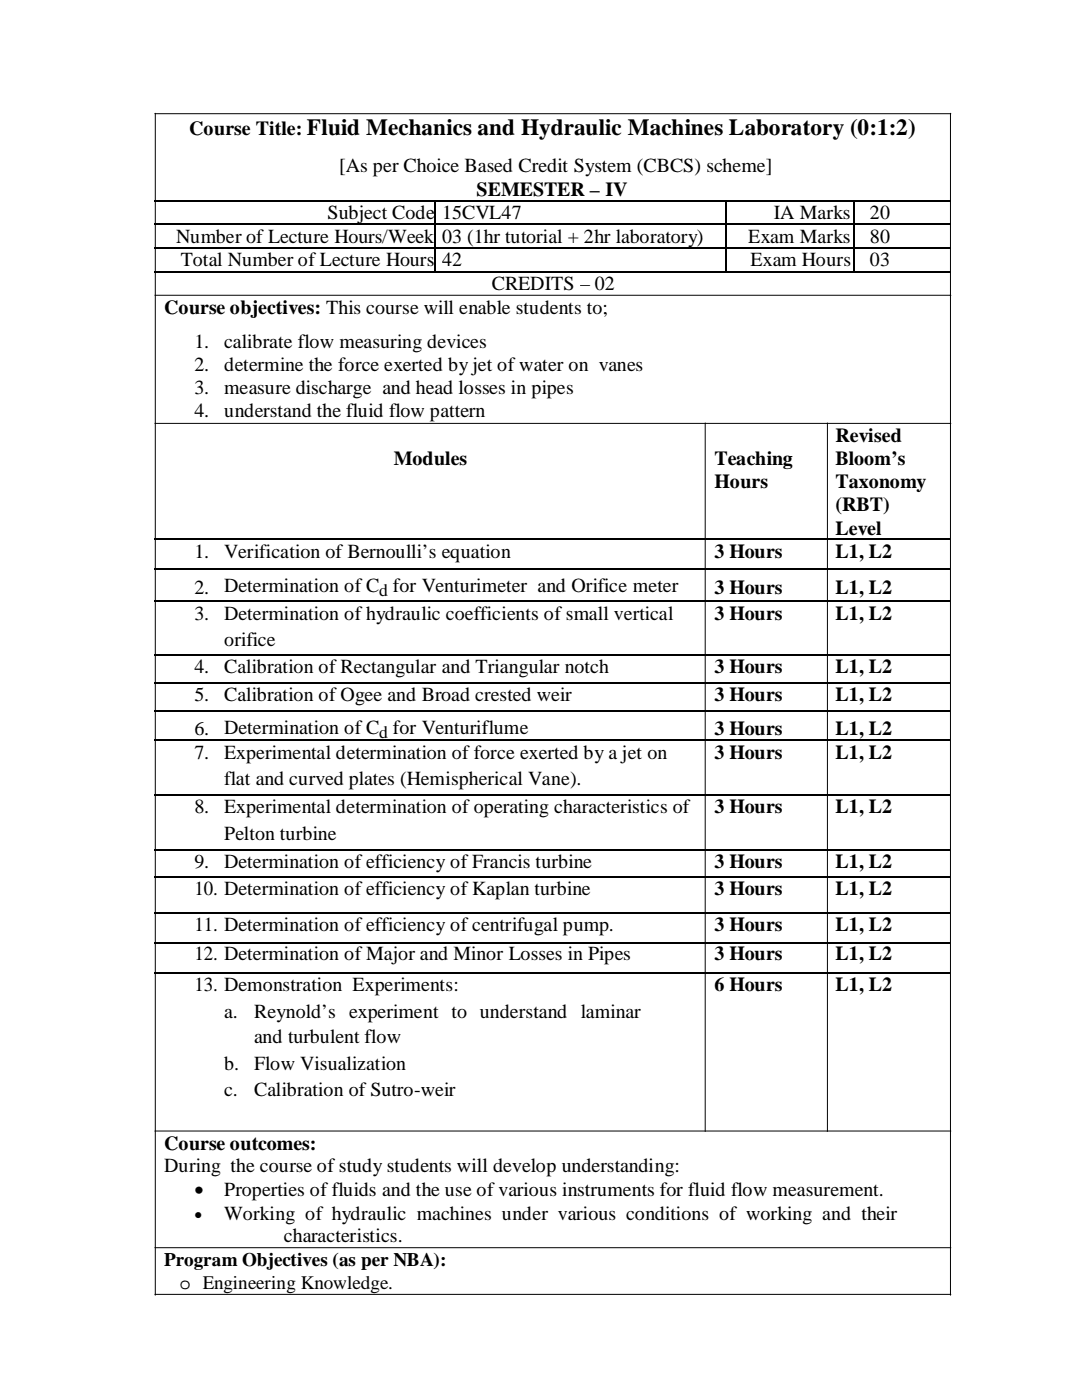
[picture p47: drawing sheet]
<svg xmlns="http://www.w3.org/2000/svg" width="216mm" height="279mm" viewBox="0 0 216 279" stroke-linecap="round" stroke-linejoin="round" font-family="sans-serif">
<defs><g id="words">
<text font-size="4.6" x="61.2" y="27">Fluid Mechanics and Hydraulic Machines Laboratory (0:1:2)</text>
<g font-size="4">
<text x="37.8" y="27">Course Title:</text>
<text x="67.6" y="34.3">[As per Choice Based Credit System (CBCS) scheme]</text>
<text x="95.1" y="39.1">SEMESTER – IV</text>
<text x="65.4" y="43.8">Subject Code</text>
<text x="88.2" y="43.8">15CVL47</text>
<text x="154.4" y="43.8">IA Marks</text>
<text x="173.6" y="43.8">20</text>
<text x="35.1" y="48.4">Number of Lecture Hours/Week</text>
<text x="36.1" y="53.2">Total Number of Lecture Hours</text>
<text x="88.2" y="48.4">03 (1hr tutorial + 2hr laboratory)</text>
<text x="88.2" y="53.2">42</text>
<text x="149.3" y="48.4">Exam Marks</text>
<text x="149.8" y="53.2">Exam Hours</text>
<text x="173.6" y="48.4">80</text>
<text x="173.6" y="53.2">03</text>
<text x="98.1" y="57.9">CREDITS – 02</text>
<text x="32.8" y="62.7">Course objectives: This course will enable students to;</text>
<text x="38.8" y="69.5">1.</text>
<text x="44.7" y="69.5">calibrate flow measuring devices</text>
<text x="38.8" y="74.1">2.</text>
<text x="44.7" y="74.1">determine the force exerted by jet of water on vanes</text>
<text x="38.8" y="78.7">3.</text>
<text x="38.8" y="83.2">4.</text>
<text x="44.7" y="78.7">measure discharge and head losses in pipes</text>
<text x="44.7" y="83.2">understand the fluid flow pattern</text>
<text x="166.7" y="88.2">Revised</text>
<text x="78.6" y="92.9">Modules</text>
<text x="142.6" y="92.9">Teaching</text>
<text x="166.7" y="92.9">Bloom’s</text>
<text x="142.6" y="97.4">Hours</text>
<text x="166.7" y="97.5">Taxonomy</text>
<text x="166.7" y="102">(RBT)</text>
<text x="166.7" y="106.7">Level</text>
<text x="38.8" y="111.3">1.</text>
<text x="44.7" y="111.3">Verification of Bernoulli’s equation</text>
<text x="142.6" y="111.3">3 Hours</text>
<text x="166.7" y="111.3">L1, L2</text>
<text x="38.8" y="118.4">2.</text>
<text x="44.7" y="118.2">Determination of C for Venturimeter and Orifice meter</text>
<text x="142.6" y="118.4">3 Hours</text>
<text x="166.7" y="118.4">L1, L2</text>
<text x="38.8" y="123.7">3.</text>
<text x="44.7" y="123.7">Determination of hydraulic coefficients of small vertical</text>
<text x="142.6" y="123.7">3 Hours</text>
<text x="166.7" y="123.7">L1, L2</text>
<text x="44.7" y="128.9">orifice</text>
<text x="38.8" y="134.4">4.</text>
<text x="44.7" y="134.4">Calibration of Rectangular and Triangular notch</text>
<text x="142.6" y="134.4">3 Hours</text>
<text x="166.7" y="134.4">L1, L2</text>
<text x="38.8" y="140">5.</text>
<text x="44.7" y="140">Calibration of Ogee and Broad crested weir</text>
<text x="142.6" y="140">3 Hours</text>
<text x="166.7" y="140">L1, L2</text>
<text x="38.8" y="146.6">6.</text>
<text x="44.7" y="146.5">Determination of C for Venturiflume</text>
<text x="142.6" y="146.6">3 Hours</text>
<text x="166.7" y="146.6">L1, L2</text>
<text x="38.8" y="151.5">7.</text>
<text x="44.7" y="151.5">Experimental determination of force exerted by a jet on</text>
<text x="142.6" y="151.6">3 Hours</text>
<text x="166.7" y="151.6">L1, L2</text>
<text x="44.7" y="156.6">flat and curved plates (Hemispherical Vane).</text>
<text x="38.8" y="162.3">8.</text>
<text x="44.7" y="162.3">Experimental determination of operating characteristics of</text>
<text x="44.7" y="167.6">Pelton turbine</text>
<text x="142.6" y="162.3">3 Hours</text>
<text x="166.7" y="162.3">L1, L2</text>
<text x="38.8" y="173.1">9.</text>
<text x="44.7" y="173.1">Determination of efficiency of Francis turbine</text>
<text x="142.6" y="173.1">3 Hours</text>
<text x="166.7" y="173.1">L1, L2</text>
<text x="38.8" y="178.6">10. Determination of efficiency of Kaplan turbine</text>
<text x="142.6" y="178.6">3 Hours</text>
<text x="166.7" y="178.6">L1, L2</text>
<text x="38.8" y="185.8">11. Determination of efficiency of centrifugal pump.</text>
<text x="142.6" y="185.8">3 Hours</text>
<text x="166.7" y="185.8">L1, L2</text>
<text x="38.8" y="191.7">12. Determination of Major and Minor Losses in Pipes</text>
<text x="142.6" y="191.7">3 Hours</text>
<text x="166.7" y="191.7">L1, L2</text>
<text x="38.8" y="197.7">13. Demonstration Experiments:</text>
<text x="142.6" y="197.7">6 Hours</text>
<text x="166.7" y="197.7">L1, L2</text>
<text x="44.7" y="203.1">a.</text>
<text x="50.7" y="203.1">Reynold’s experiment to understand laminar</text>
<text x="50.7" y="208.2">and turbulent flow</text>
<text x="44.7" y="213.4">b.</text>
<text x="50.7" y="213.4">Flow Visualization</text>
<text x="44.7" y="218.7">c.</text>
<text x="50.7" y="218.7">Calibration of Sutro-weir</text>
<text x="32.8" y="233.9">During the course of study students will develop understanding:</text>
<text x="32.8" y="229.5">Course outcomes:</text>
<text x="38.8" y="238.8">•</text>
<text x="44.7" y="238.8">Properties of fluids and the use of various instruments for fluid flow measurement.</text>
<text x="44.7" y="243.4">Working of hydraulic machines under various conditions of working and their</text>
<text x="56.6" y="247.9">characteristics.</text>
</g>
<g font-size="3.8">
<text x="32.8" y="252.7">Program Objectives (as per NBA):</text>
<text x="35.8" y="257.2">o Engineering Knowledge.</text>
</g>
<g font-size="3.5">
<text x="75.7" y="119">d</text>
<text x="75.7" y="147.2">d</text>
</g>
<text font-size="3.3" x="38.8" y="243.4">•</text>
</g></defs>
<path d="M30.9 22.7h158.8M31 22.6v235.9M189.7 22.6v235.9M30.9 58.9h158.8M30.9 84.5h158.8M140.7 84.4v141.4M165.1 84.4v141.4M30.9 225.7h158.8M30.9 249h158.8M30.9 258.3h158.8" fill="none" stroke="#000" stroke-width=".2"/>
<g fill="none" stroke="#000" stroke-width=".34">
<path d="M30.8 40h55.9M30.8 44.8h55.9M30.8 49.5h55.9M30.8 54.3h55.9M87 40h57.7M87 44.8h57.7M87 49.5h57.7M87.3 54.3h57.4M144.9 40.2v4.4M144.9 45v4.4M144.9 49.7v4.4M145 40h25.3"/>
<path d="M145 44.8h25.3M145 49.5h25.3M145.3 54.3h25M170.5 40h19.2M170.5 44.8h19.2M170.5 49.5h19.2M170.9 54.3h18.8M30.8 107.6h13.3M30.8 113.6h13.3M44.4 107.6h95.8M44.4 113.6h95.8M140.5 107.6h21.9"/>
<path d="M140.5 113.6h21.9M162.7 107.6h27M162.7 113.6h27M30.8 136.4h13.3M44.4 136.4h95.8M140.5 136.4h21.9M162.7 136.4h27M30.8 141.8h13.3M30.8 147.7h13.3M44.4 141.8h95.8M44.4 147.7h95.8M140.5 141.8h21.9"/>
<path d="M140.5 147.7h21.9M162.7 141.8h27M162.7 147.7h27M30.8 169.6h13.3M30.8 175h13.3M44.4 169.6h95.8M44.4 175h95.8M140.5 169.6h21.9M140.5 175h21.9M162.7 169.6h27M162.7 175h27M30.8 182.2h13.3"/>
<path d="M30.8 188.1h13.3M30.8 194.1h13.3M44.4 182.2h95.8M44.4 188.1h95.8M44.4 194.1h95.8M140.5 182.2h21.9M140.5 188.1h21.9M140.5 194.1h21.9M162.7 182.2h27M162.7 188.1h27M162.7 194.1h27"/>
</g>
<g fill="#000">
<path d="M86.7 39.9h.3v.3h-.3zM86.7 44.6h.3v.4h-.3zM86.7 49.4h.3v.3h-.3zM86.7 54.1h.3v.3h-.3zM87 54.1h.3v.3h-.3zM144.7 39.9h.3v.3h-.3zM144.7 44.6h.3v.4h-.3zM144.7 49.4h.3v.3h-.3zM144.7 54.1h.3v.3h-.3zM145 54.1h.3v.3h-.3zM170.3 39.9h.2v.3h-.2zM170.3 44.6h.2v.4h-.2z"/>
<path d="M170.3 49.4h.2v.3h-.2zM170.3 54.1h.2v.3h-.2zM170.5 54.1h.4v.3h-.4zM44.1 107.4h.3v.4h-.3zM44.1 113.5h.3v.3h-.3zM140.2 107.4h.3v.4h-.3zM140.2 113.5h.3v.3h-.3zM162.4 107.4h.3v.4h-.3zM162.4 113.5h.3v.3h-.3zM44.1 119.9h.3v.2h-.3zM44.1 130.6h.3v.3h-.3zM44.1 136.2h.3v.4h-.3z"/>
<path d="M140.2 119.9h.3v.2h-.3zM140.2 130.6h.3v.3h-.3zM140.2 136.2h.3v.4h-.3zM162.4 119.9h.3v.2h-.3zM162.4 130.6h.3v.3h-.3zM162.4 136.2h.3v.4h-.3zM44.1 141.6h.3v.4h-.3zM44.1 147.6h.3v.3h-.3zM44.1 158.5h.3v.3h-.3zM140.2 141.6h.3v.4h-.3zM140.2 147.6h.3v.3h-.3zM140.2 158.5h.3v.3h-.3z"/>
<path d="M162.4 141.6h.3v.4h-.3zM162.4 147.6h.3v.3h-.3zM162.4 158.5h.3v.3h-.3zM44.1 169.4h.3v.4h-.3zM44.1 174.8h.3v.4h-.3zM140.2 169.4h.3v.4h-.3zM140.2 174.8h.3v.4h-.3zM162.4 169.4h.3v.4h-.3zM162.4 174.8h.3v.4h-.3zM44.1 182h.3v.4h-.3zM44.1 188h.3v.3h-.3zM44.1 194h.3v.3h-.3z"/>
<path d="M140.2 182h.3v.4h-.3zM140.2 188h.3v.3h-.3zM140.2 194h.3v.3h-.3zM162.4 182h.3v.4h-.3zM162.4 188h.3v.3h-.3zM162.4 194h.3v.3h-.3z"/>
</g>
<g fill="none" stroke="#000" stroke-width=".25">
<path d="M86.8 40.2v4.4M86.8 45v4.4M86.8 49.7v4.4M170.4 40.2v4.4M170.4 45v4.4M170.4 49.7v4.4M30.8 120h13.3M30.8 130.8h13.3M44.4 120h95.8M44.4 130.8h95.8M140.5 120h21.9M140.5 130.8h21.9"/>
<path d="M162.7 120h27M162.7 130.8h27M30.8 158.6h13.3M44.4 158.6h95.8M140.5 158.6h21.9M162.7 158.6h27"/>
</g>
<use href="#words"/>
</svg>
